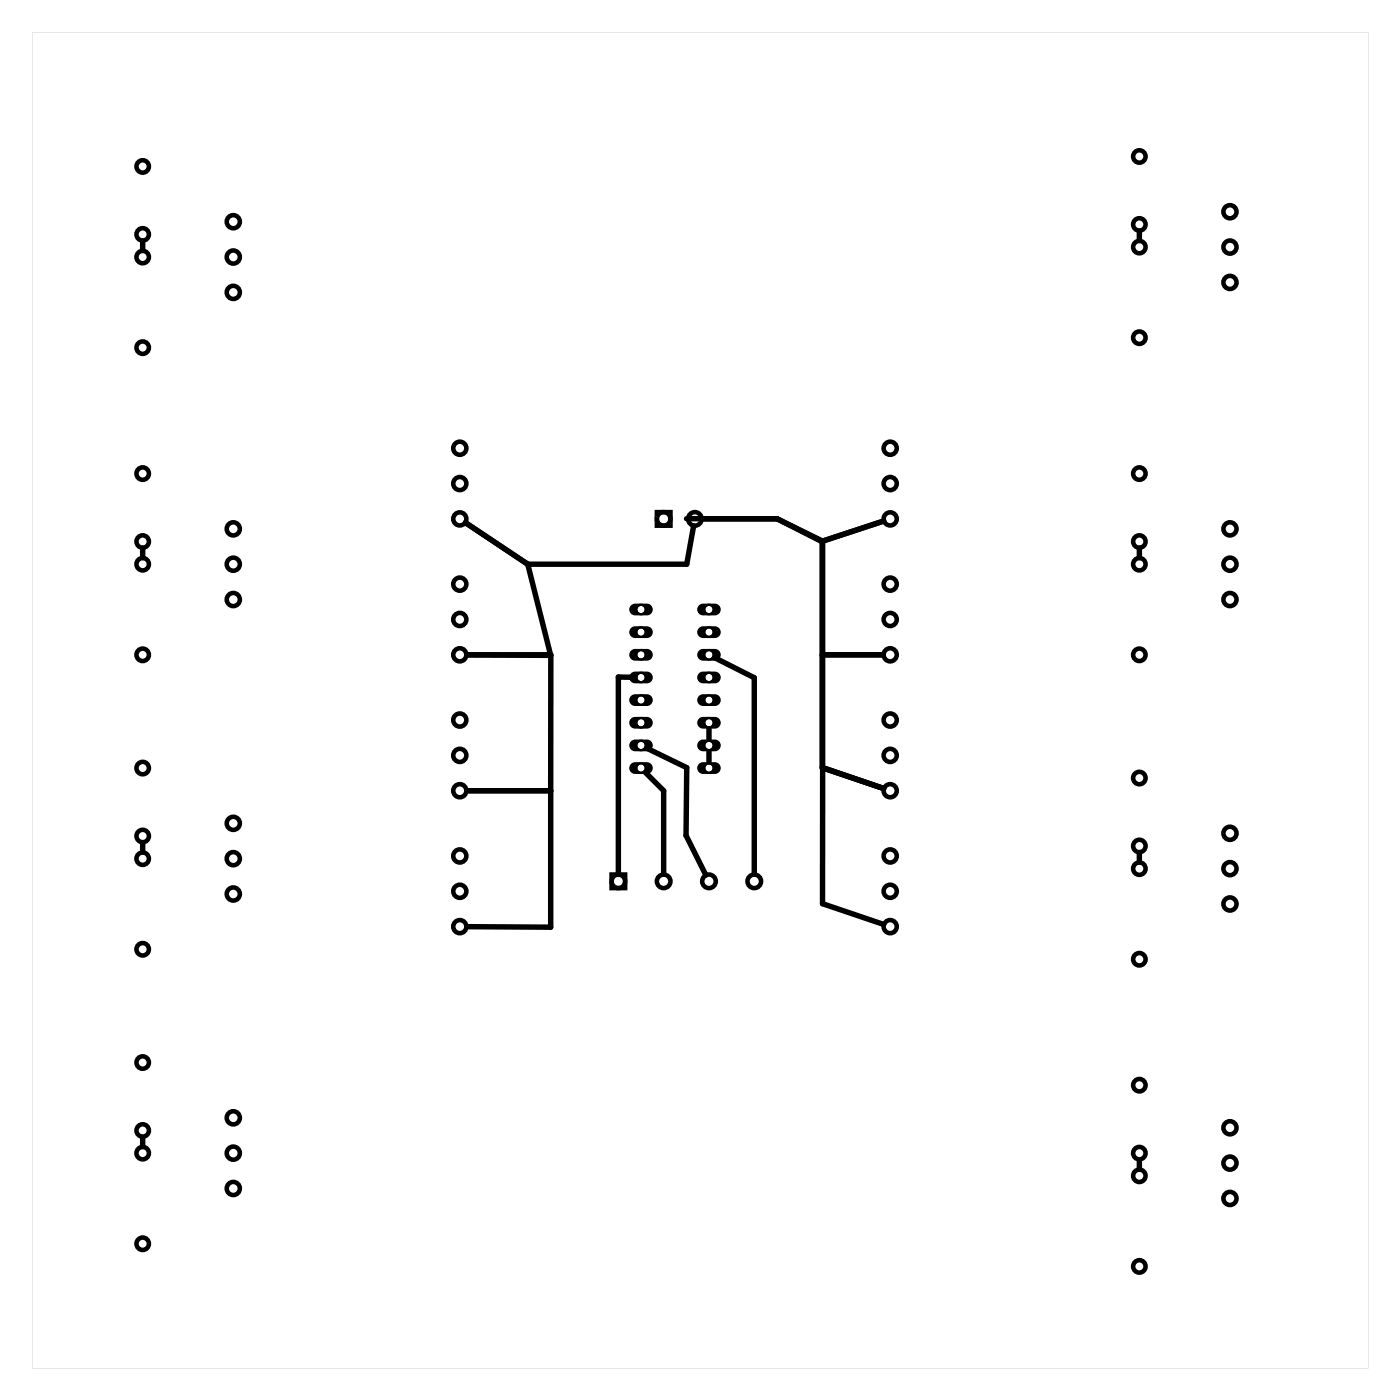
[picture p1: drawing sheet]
<svg xmlns="http://www.w3.org/2000/svg" width="157mm" height="157mm" viewBox="0 0 157 157" stroke-linecap="round" stroke-linejoin="round" font-family="sans-serif">
<g fill="#000">
<path d="M3.6 3.6v149.8h149.8v-149.8zM3.6 3.6h149.8v149.8h-149.8z"/>
<path d="M70.8 78a.66 .66 0 0 0-.2 .8 .66 .66 0 0 0 .6 .4h1.3a.66 .66 0 0 0 .7-.7 .66 .66 0 0 0-.7-.7h-1.3zM71.5 78.5a.41 .41 0 0 1 .8 0 .41 .41 0 0 1-.8 0z"/>
<path d="M70.8 75.5a.66 .66 0 0 0-.2 .7 .66 .66 0 0 0 .6 .4h1.3a.66 .66 0 0 0 .7-.6 .66 .66 0 0 0-.7-.7h-1.3zM71.5 76a.41 .41 0 0 1 .8 0 .41 .41 0 0 1-.8 0z"/>
<path d="M70.8 73a.66 .66 0 0 0-.2 .7 .66 .66 0 0 0 .6 .4h1.3a.66 .66 0 0 0 .7-.7 .66 .66 0 0 0-.7-.6h-1.3zM71.5 73.4a.41 .41 0 0 1 .8 0 .41 .41 0 0 1-.8 0z"/>
<path d="M70.8 70.4a.66 .66 0 0 0-.2 .7 .66 .66 0 0 0 .6 .4h1.3a.66 .66 0 0 0 .7-.6 .66 .66 0 0 0-.7-.7h-1.3zM71.5 70.9a.41 .41 0 0 1 .8 0 .41 .41 0 0 1-.8 0z"/>
<path d="M70.8 67.9a.66 .66 0 0 0-.2 .7 .66 .66 0 0 0 .6 .4h1.3a.66 .66 0 0 0 .7-.7 .66 .66 0 0 0-.7-.6h-1.3zM71.5 68.3a.41 .41 0 0 1 .8 0 .41 .41 0 0 1-.8 0z"/>
<path d="M78.4 67.9a.66 .66 0 0 0-.2 .7 .66 .66 0 0 0 .6 .4h1.4a.66 .66 0 0 0 .6-.7 .66 .66 0 0 0-.6-.6h-1.4zM79.1 68.3a.41 .41 0 0 1 .8 0 .41 .41 0 0 1-.8 0z"/>
<path d="M78.4 70.4a.66 .66 0 0 0-.2 .7 .66 .66 0 0 0 .6 .4h1.4a.66 .66 0 0 0 .6-.6 .66 .66 0 0 0-.6-.7h-1.4zM79.1 70.9a.41 .41 0 0 1 .8 0 .41 .41 0 0 1-.8 0z"/>
<path d="M78.4 73a.66 .66 0 0 0-.2 .7 .66 .66 0 0 0 .6 .4h1.4a.66 .66 0 0 0 .6-.7 .66 .66 0 0 0-.6-.6h-1.4zM79.1 73.4a.41 .41 0 0 1 .8 0 .41 .41 0 0 1-.8 0z"/>
<path d="M78.4 75.5a.66 .66 0 0 0-.2 .7 .66 .66 0 0 0 .6 .4h1.4a.66 .66 0 0 0 .6-.6 .66 .66 0 0 0-.6-.7h-1.4zM79.1 76a.41 .41 0 0 1 .8 0 .41 .41 0 0 1-.8 0z"/>
<path d="M78.4 78a.66 .66 0 0 0-.2 .8 .66 .66 0 0 0 .6 .4h1.4a.66 .66 0 0 0 .6-.7 .66 .66 0 0 0-.6-.7h-1.4zM79.1 78.5a.41 .41 0 0 1 .8 0 .41 .41 0 0 1-.8 0z"/>
<path d="M70.8 85.7a.66 .66 0 0 0-.2 .7 .66 .66 0 0 0 .6 .4h1.3a.66 .66 0 0 0 .7-.7 .66 .66 0 0 0-.7-.6h-1.3zM71.5 86.1a.41 .41 0 0 1 .8 0 .41 .41 0 0 1-.8 0z"/>
<path d="M70.8 83.1a.66 .66 0 0 0-.2 .7 .66 .66 0 0 0 .6 .4h1.3a.66 .66 0 0 0 .7-.6 .66 .66 0 0 0-.7-.7h-1.3zM71.5 83.6a.41 .41 0 0 1 .8 0 .41 .41 0 0 1-.8 0z"/>
<path d="M70.8 80.6a.66 .66 0 0 0-.2 .7 .66 .66 0 0 0 .6 .4h1.3a.66 .66 0 0 0 .7-.7 .66 .66 0 0 0-.7-.6h-1.3zM71.5 81a.41 .41 0 0 1 .8 0 .41 .41 0 0 1-.8 0z"/>
<path d="M78.4 80.6a.66 .66 0 0 0-.2 .7 .66 .66 0 0 0 .6 .4h1.4a.66 .66 0 0 0 .6-.7 .66 .66 0 0 0-.6-.6h-1.4zM79.1 81a.41 .41 0 0 1 .8 0 .41 .41 0 0 1-.8 0z"/>
<path d="M78.4 83.1a.66 .66 0 0 0-.2 .7 .66 .66 0 0 0 .6 .4h1.4a.66 .66 0 0 0 .6-.6 .66 .66 0 0 0-.6-.7h-1.4zM79.1 83.6a.41 .41 0 0 1 .8 0 .41 .41 0 0 1-.8 0z"/>
<path d="M78.4 85.7a.66 .66 0 0 0-.2 .7 .66 .66 0 0 0 .6 .4h1.4a.66 .66 0 0 0 .6-.7 .66 .66 0 0 0-.6-.6h-1.4zM79.1 86.1a.41 .41 0 0 1 .8 0 .41 .41 0 0 1-.8 0z"/>
</g>
<g fill="none" stroke="#000" stroke-width=".51">
<path d="M73.7 57.4h1.5v1.5h-1.5zM68.6 98.1h1.5v1.5h-1.5z"/>
<circle cx="16" cy="18.7" r=".7"/>
<circle cx="127.8" cy="17.5" r=".7"/>
<circle cx="16" cy="26.3" r=".7"/>
<circle cx="16" cy="39" r=".7"/>
<circle cx="16" cy="28.8" r=".7"/>
<circle cx="26.2" cy="28.8" r=".74"/>
<circle cx="26.2" cy="24.9" r=".74"/>
<circle cx="26.2" cy="32.8" r=".74"/>
<circle cx="127.8" cy="25.2" r=".7"/>
<circle cx="127.8" cy="37.9" r=".7"/>
<circle cx="127.8" cy="27.7" r=".7"/>
<circle cx="137.9" cy="27.7" r=".74"/>
<circle cx="137.9" cy="23.7" r=".74"/>
<circle cx="137.9" cy="31.7" r=".74"/>
<circle cx="16" cy="53.1" r=".7"/>
<circle cx="26.2" cy="59.3" r=".74"/>
<circle cx="51.6" cy="54.2" r=".74"/>
<circle cx="51.6" cy="50.3" r=".74"/>
<circle cx="51.6" cy="58.2" r=".74"/>
<circle cx="74.4" cy="58.2" r=".76"/>
<circle cx="77.9" cy="58.2" r=".76"/>
<circle cx="99.8" cy="54.2" r=".74"/>
<circle cx="99.8" cy="50.3" r=".74"/>
<circle cx="99.8" cy="58.2" r=".74"/>
<circle cx="127.8" cy="53.1" r=".7"/>
<circle cx="137.9" cy="59.3" r=".74"/>
<circle cx="16" cy="60.7" r=".7"/>
<circle cx="16" cy="73.4" r=".7"/>
<circle cx="16" cy="63.3" r=".7"/>
<circle cx="26.2" cy="63.3" r=".74"/>
<circle cx="26.2" cy="67.2" r=".74"/>
<circle cx="51.6" cy="69.5" r=".74"/>
<circle cx="51.6" cy="65.5" r=".74"/>
<circle cx="51.6" cy="73.4" r=".74"/>
<circle cx="99.8" cy="69.5" r=".74"/>
<circle cx="99.8" cy="65.5" r=".74"/>
<circle cx="99.8" cy="73.4" r=".74"/>
<circle cx="127.8" cy="60.7" r=".7"/>
<circle cx="127.8" cy="73.4" r=".7"/>
<circle cx="127.8" cy="63.3" r=".7"/>
<circle cx="137.9" cy="63.3" r=".74"/>
<circle cx="137.9" cy="67.2" r=".74"/>
<circle cx="16" cy="93.7" r=".7"/>
<circle cx="16" cy="86.1" r=".7"/>
<circle cx="16" cy="96.3" r=".7"/>
<circle cx="26.2" cy="96.3" r=".74"/>
<circle cx="26.2" cy="92.3" r=".74"/>
<circle cx="51.6" cy="84.7" r=".74"/>
<circle cx="51.6" cy="99.9" r=".74"/>
<circle cx="51.6" cy="96" r=".74"/>
<circle cx="51.6" cy="80.7" r=".74"/>
<circle cx="51.6" cy="88.7" r=".74"/>
<circle cx="69.3" cy="98.8" r=".76"/>
<circle cx="74.4" cy="98.8" r=".76"/>
<circle cx="79.5" cy="98.8" r=".76"/>
<circle cx="84.6" cy="98.8" r=".76"/>
<circle cx="99.8" cy="84.7" r=".74"/>
<circle cx="99.8" cy="99.9" r=".74"/>
<circle cx="99.8" cy="96" r=".74"/>
<circle cx="99.8" cy="80.7" r=".74"/>
<circle cx="99.8" cy="88.7" r=".74"/>
<circle cx="127.8" cy="94.9" r=".7"/>
<circle cx="127.8" cy="87.2" r=".7"/>
<circle cx="127.8" cy="97.4" r=".7"/>
<circle cx="137.9" cy="97.4" r=".74"/>
<circle cx="137.9" cy="93.4" r=".74"/>
<circle cx="16" cy="119.1" r=".7"/>
<circle cx="16" cy="106.4" r=".7"/>
<circle cx="26.2" cy="100.2" r=".74"/>
<circle cx="51.6" cy="103.9" r=".74"/>
<circle cx="99.8" cy="103.9" r=".74"/>
<circle cx="127.8" cy="107.6" r=".7"/>
<circle cx="137.9" cy="101.4" r=".74"/>
<circle cx="16" cy="126.8" r=".7"/>
<circle cx="16" cy="139.5" r=".7"/>
<circle cx="16" cy="129.3" r=".7"/>
<circle cx="26.2" cy="129.3" r=".74"/>
<circle cx="26.2" cy="125.3" r=".74"/>
<circle cx="26.2" cy="133.3" r=".74"/>
<circle cx="127.8" cy="129.3" r=".7"/>
<circle cx="127.8" cy="121.7" r=".7"/>
<circle cx="127.8" cy="131.8" r=".7"/>
<circle cx="137.9" cy="130.4" r=".74"/>
<circle cx="137.9" cy="126.5" r=".74"/>
<circle cx="137.9" cy="134.4" r=".74"/>
<circle cx="127.8" cy="142" r=".7"/>
</g>
<g fill="none" stroke="#000" stroke-width=".25">
<circle cx="71.9" cy="76" r=".53"/>
<circle cx="71.9" cy="78.5" r=".53"/>
<circle cx="71.9" cy="73.4" r=".53"/>
<circle cx="71.9" cy="70.9" r=".53"/>
<circle cx="71.9" cy="68.3" r=".53"/>
<circle cx="79.5" cy="76" r=".53"/>
<circle cx="79.5" cy="78.5" r=".53"/>
<circle cx="79.5" cy="70.9" r=".53"/>
<circle cx="79.5" cy="68.3" r=".53"/>
<circle cx="79.5" cy="73.4" r=".53"/>
<circle cx="71.9" cy="81" r=".53"/>
<circle cx="71.9" cy="83.6" r=".53"/>
<circle cx="71.9" cy="86.1" r=".53"/>
<circle cx="79.5" cy="83.6" r=".53"/>
<circle cx="79.5" cy="86.1" r=".53"/>
<circle cx="79.5" cy="81" r=".53"/>
</g>
<g fill="none" stroke="#000" stroke-width=".61">
<path d="M16 27v1.1M127.8 25.9v1.1M52.2 58.6l7 4.7M77 58.2h10.1l5.1 2.5v25.4l6.9 2.3-6.9-2.3M77.8 59l-.8 4.3h-17.8M78.7 58.2h8.5l5 2.5M99.1 58.4l-6.9 2.3M16 61.5v1M59.2 63.3l2.6 10.2-9.5-.1h9.5v15.3M71.2 76l-1.9-.1v22.1M80.1 73.7l4.5 2.3v22M92.2 60.7v40.6l6.9 2.4"/>
<path d="M99.1 73.4h-6.9M127.8 61.5v1M16 94.5v1.1M52.3 88.7h9.5M61.8 88.7v15.3l-9.5-.1M72.4 86.6l2 2.1v9.3M72.5 83.9l4.5 2.2-.1 7.6 2.2 4.4M79.5 81.7v1.2M79.5 84.3v1.1M127.8 95.6v1.1M16 127.5v1.1M127.8 130v1.1"/>
</g>
</svg>
